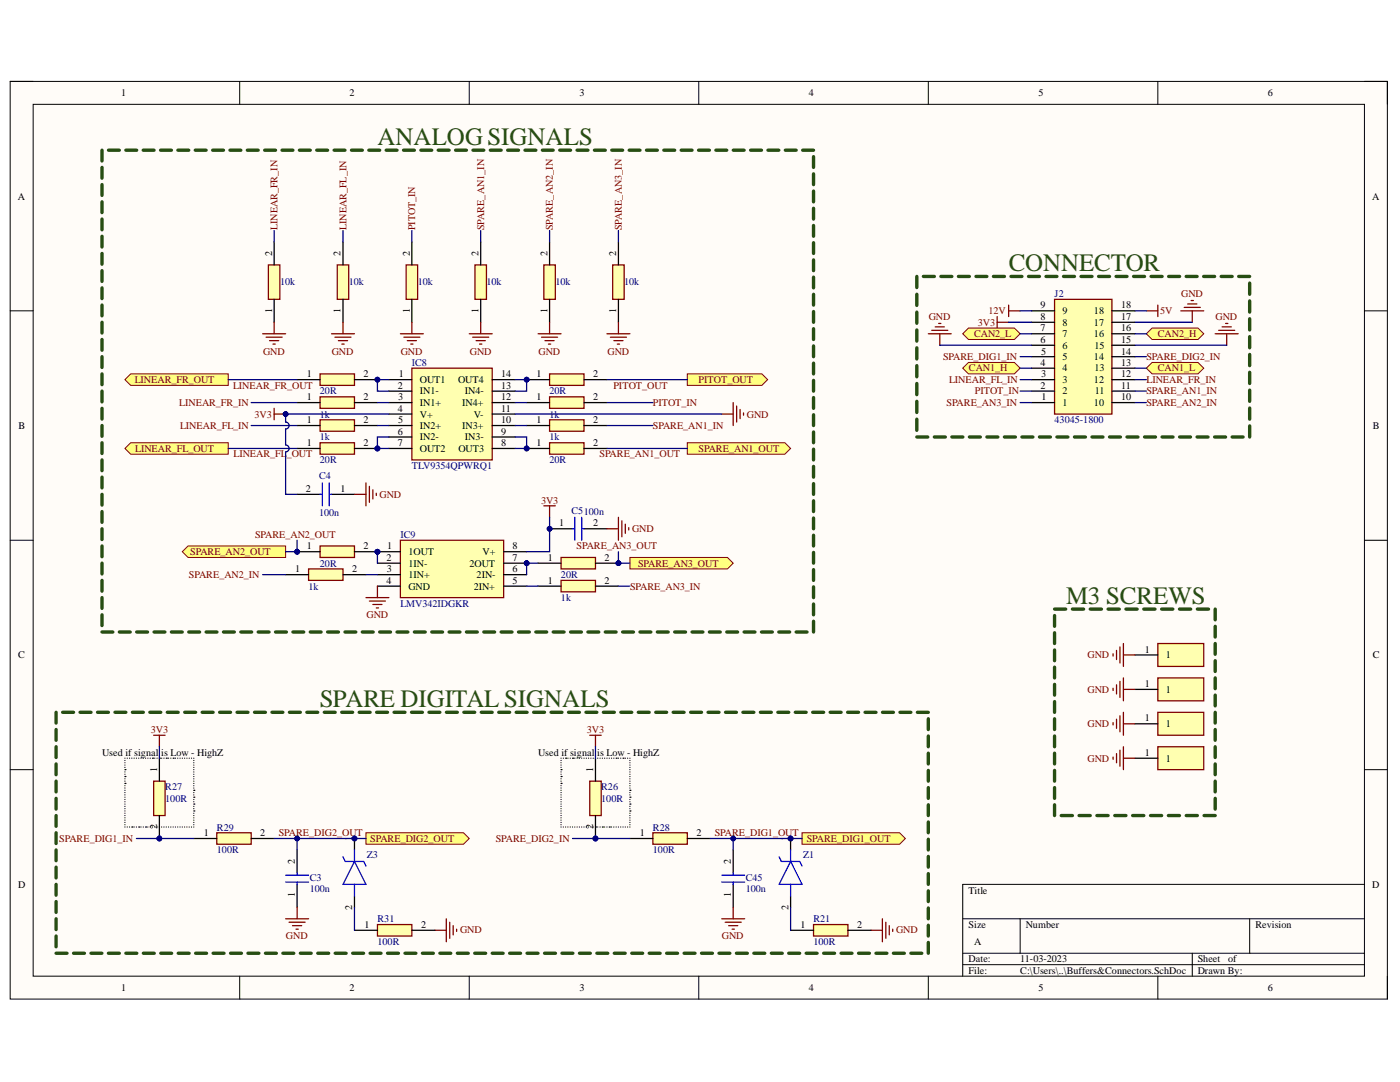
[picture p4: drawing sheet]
<svg xmlns="http://www.w3.org/2000/svg" width="279mm" height="216mm" viewBox="0 0 279 216" stroke-linecap="round" stroke-linejoin="round" font-family="sans-serif">
<defs><g id="words">
<g font-size="5" fill="#274e13">
<text x="75.3" y="28.9">ANALOG SIGNALS</text>
<text x="201.3" y="54.1">CONNECTOR</text>
<text x="212.7" y="120.4">M3 SCREWS</text>
<text x="63.8" y="141">SPARE DIGITAL SIGNALS</text>
</g>
<g font-size="2">
<text x="24.2" y="19.2">1</text>
<text x="69.8" y="19.2">2</text>
<text x="115.7" y="19.2">3</text>
<text x="161.4" y="19.2">4</text>
<text x="207.2" y="19.2">5</text>
<text x="253" y="19.2">6</text>
<text x="3.6" y="39.8">A</text>
<text x="273.9" y="39.8">A</text>
<text x="54.3" y="51.1" transform="rotate(-90 54.3 51.1)">2</text>
<text x="68" y="51.1" transform="rotate(-90 68 51.1)">2</text>
<text x="81.8" y="51.1" transform="rotate(-90 81.8 51.1)">2</text>
<text x="95.5" y="51.1" transform="rotate(-90 95.5 51.1)">2</text>
<text x="109.2" y="51.1" transform="rotate(-90 109.2 51.1)">2</text>
<text x="122.9" y="51.1" transform="rotate(-90 122.9 51.1)">2</text>
<text x="54.3" y="62.4" transform="rotate(-90 54.3 62.4)">1</text>
<text x="68" y="62.4" transform="rotate(-90 68 62.4)">1</text>
<text x="81.8" y="62.4" transform="rotate(-90 81.8 62.4)">1</text>
<text x="95.5" y="62.4" transform="rotate(-90 95.5 62.4)">1</text>
<text x="109.2" y="62.4" transform="rotate(-90 109.2 62.4)">1</text>
<text x="122.9" y="62.4" transform="rotate(-90 122.9 62.4)">1</text>
<text x="207.7" y="63.8">8</text>
<text x="207.7" y="61.5">9</text>
<text x="212.1" y="65">8</text>
<text x="212.1" y="62.7">9</text>
<text x="218.3" y="65">17</text>
<text x="218.3" y="62.7">18</text>
<text x="223.7" y="63.8">17</text>
<text x="223.7" y="61.5">18</text>
<text x="207.7" y="68.4">6</text>
<text x="207.7" y="66.1">7</text>
<text x="207.8" y="70.7">5</text>
<text x="212.1" y="71.8">5</text>
<text x="212.1" y="69.6">6</text>
<text x="212.1" y="67.3">7</text>
<text x="218.3" y="71.8">14</text>
<text x="218.3" y="67.3">16</text>
<text x="218.4" y="69.6">15</text>
<text x="223.7" y="70.7">14</text>
<text x="223.7" y="68.4">15</text>
<text x="223.7" y="66.1">16</text>
<text x="61.2" y="75.3">1</text>
<text x="72.5" y="75.3">2</text>
<text x="79.4" y="77.6">2</text>
<text x="79.6" y="75.3">1</text>
<text x="83.8" y="76.4">OUT1</text>
<text x="91.4" y="76.4">OUT4</text>
<text x="100" y="75.3">14</text>
<text x="100" y="77.6">13</text>
<text x="107" y="75.3">1</text>
<text x="118.4" y="75.3">2</text>
<text x="207.7" y="77.6">2</text>
<text x="207.7" y="73">4</text>
<text x="207.8" y="75.3">3</text>
<text x="212.1" y="76.4">3</text>
<text x="212.1" y="74.1">4</text>
<text x="218.3" y="76.4">12</text>
<text x="218.4" y="74.1">13</text>
<text x="223.7" y="77.6">11</text>
<text x="223.7" y="75.3">12</text>
<text x="223.7" y="73">13</text>
<text x="61.2" y="79.9">1</text>
<text x="72.5" y="79.9">2</text>
<text x="79.4" y="82.1">4</text>
<text x="79.5" y="79.9">3</text>
<text x="83.8" y="78.7">IN1-</text>
<text x="83.8" y="81">IN1+</text>
<text x="83.8" y="83.3">V+</text>
<text x="92.3" y="81">IN4+</text>
<text x="92.8" y="78.7">IN4-</text>
<text x="94.5" y="83.3">V-</text>
<text x="100" y="79.9">12</text>
<text x="100" y="82.1">11</text>
<text x="107" y="79.9">1</text>
<text x="118.4" y="79.9">2</text>
<text x="207.8" y="79.9">1</text>
<text x="212.1" y="81">1</text>
<text x="212.1" y="78.7">2</text>
<text x="218.3" y="81">10</text>
<text x="218.5" y="78.7">11</text>
<text x="223.7" y="79.9">10</text>
<text x="3.7" y="85.6">B</text>
<text x="61.2" y="89">1</text>
<text x="61.2" y="84.4">1</text>
<text x="72.5" y="89">2</text>
<text x="72.5" y="84.4">2</text>
<text x="79.4" y="86.7">6</text>
<text x="79.4" y="89">7</text>
<text x="79.5" y="84.4">5</text>
<text x="83.8" y="85.6">IN2+</text>
<text x="83.8" y="87.9">IN2-</text>
<text x="92.3" y="85.6">IN3+</text>
<text x="92.8" y="87.9">IN3-</text>
<text x="100" y="84.4">10</text>
<text x="100" y="86.7">9</text>
<text x="100" y="89">8</text>
<text x="107" y="84.4">1</text>
<text x="107" y="89">1</text>
<text x="118.4" y="84.4">2</text>
<text x="118.4" y="89">2</text>
<text x="274" y="85.6">B</text>
<text x="83.8" y="90.2">OUT2</text>
<text x="91.5" y="90.2">OUT3</text>
<text x="61" y="98.2">2</text>
<text x="68" y="98.2">1</text>
<text x="111.6" y="105">1</text>
<text x="118.4" y="105">2</text>
<text x="61.2" y="109.6">1</text>
<text x="72.5" y="109.6">2</text>
<text x="77.1" y="111.9">2</text>
<text x="77.3" y="109.6">1</text>
<text x="81.5" y="110.8">1OUT</text>
<text x="81.5" y="113.1">1IN-</text>
<text x="93.7" y="113.1">2OUT</text>
<text x="96.3" y="110.8">V+</text>
<text x="102.3" y="109.6">8</text>
<text x="102.3" y="111.9">7</text>
<text x="109.3" y="111.9">1</text>
<text x="120.7" y="111.9">2</text>
<text x="58.9" y="114.2">1</text>
<text x="70.3" y="114.2">2</text>
<text x="77.1" y="116.5">4</text>
<text x="77.2" y="114.2">3</text>
<text x="81.5" y="115.4">1IN+</text>
<text x="81.5" y="117.6">GND</text>
<text x="94.5" y="117.6">2IN+</text>
<text x="95.1" y="115.4">2IN-</text>
<text x="102.3" y="114.2">6</text>
<text x="102.3" y="116.5">5</text>
<text x="109.3" y="116.5">1</text>
<text x="120.7" y="116.5">2</text>
<text x="3.6" y="131.3">C</text>
<text x="228.5" y="130.2">1</text>
<text x="232.7" y="131.3">1</text>
<text x="274" y="131.3">C</text>
<text x="228.5" y="137.1">1</text>
<text x="228.5" y="143.9">1</text>
<text x="232.7" y="138.3">1</text>
<text x="232.7" y="145.1">1</text>
<text x="20.4" y="150.9">Used if signal</text>
<text x="31.4" y="154.1" transform="rotate(-90 31.4 154.1)">1</text>
<text x="32.2" y="150.9">is Low - HighZ</text>
<text x="107.4" y="150.9">Used if signal</text>
<text x="118.4" y="154.1" transform="rotate(-90 118.4 154.1)">1</text>
<text x="119.2" y="150.9">is Low - HighZ</text>
<text x="228.5" y="150.9">1</text>
<text x="232.7" y="151.9">1</text>
<text x="31.4" y="165.5" transform="rotate(-90 31.4 165.5)">2</text>
<text x="40.7" y="166.8">1</text>
<text x="51.9" y="166.8">2</text>
<text x="70.3" y="167.8" transform="rotate(-90 70.3 167.8)">1</text>
<text x="118.4" y="165.5" transform="rotate(-90 118.4 165.5)">2</text>
<text x="127.7" y="166.8">1</text>
<text x="139" y="166.8">2</text>
<text x="157.4" y="167.8" transform="rotate(-90 157.4 167.8)">1</text>
<text x="58.9" y="172.3" transform="rotate(-90 58.9 172.3)">2</text>
<text x="145.9" y="172.3" transform="rotate(-90 145.9 172.3)">2</text>
<text x="3.6" y="177.1">D</text>
<text x="58.9" y="179.1" transform="rotate(-90 58.9 179.1)">1</text>
<text x="145.9" y="179.1" transform="rotate(-90 145.9 179.1)">1</text>
<text x="193.3" y="178.3">Title</text>
<text x="273.9" y="177.1">D</text>
<text x="70.3" y="181.5" transform="rotate(-90 70.3 181.5)">2</text>
<text x="72.7" y="185.2">1</text>
<text x="84" y="185.2">2</text>
<text x="157.4" y="181.5" transform="rotate(-90 157.4 181.5)">2</text>
<text x="159.7" y="185.2">1</text>
<text x="171.1" y="185.2">2</text>
<text x="193.3" y="185.2">Size</text>
<text x="204.7" y="185.2">Number</text>
<text x="250.5" y="185.2">Revision</text>
<text x="194.4" y="188.6">A</text>
<text x="24.2" y="197.8">1</text>
<text x="69.8" y="197.8">2</text>
<text x="115.7" y="197.8">3</text>
<text x="161.4" y="197.8">4</text>
<text x="193.3" y="192">Date:</text>
<text x="193.3" y="194.3">File:</text>
<text x="203.6" y="192">11-03-2023</text>
<text x="203.6" y="194.3">C:\Users\..\Buffers&amp;Connectors.SchDoc</text>
<text x="207.2" y="197.8">5</text>
<text x="239" y="192">Sheet</text>
<text x="239" y="194.3">Drawn By:</text>
<text x="245.1" y="192">of</text>
<text x="253" y="197.8">6</text>
</g>
<g font-size="2" fill="#800000">
<text x="55.4" y="46" transform="rotate(-90 55.4 46)">LINEAR_FR_IN</text>
<text x="69.2" y="46" transform="rotate(-90 69.2 46)">LINEAR_FL_IN</text>
<text x="82.9" y="46" transform="rotate(-90 82.9 46)">PITOT_IN</text>
<text x="96.6" y="46" transform="rotate(-90 96.6 46)">SPARE_AN1_IN</text>
<text x="110.3" y="46" transform="rotate(-90 110.3 46)">SPARE_AN2_IN</text>
<text x="124.1" y="46" transform="rotate(-90 124.1 46)">SPARE_AN3_IN</text>
<text x="235.7" y="59.2">GND</text>
<text x="185.3" y="63.8">GND</text>
<text x="195.2" y="65">3V3</text>
<text x="197.3" y="62.7">12V</text>
<text x="231.5" y="62.7">5V</text>
<text x="242.6" y="63.8">GND</text>
<text x="52.5" y="70.7">GND</text>
<text x="66.2" y="70.7">GND</text>
<text x="80" y="70.7">GND</text>
<text x="93.8" y="70.7">GND</text>
<text x="107.5" y="70.7">GND</text>
<text x="121.3" y="70.7">GND</text>
<text x="188.2" y="71.8">SPARE_DIG1_IN</text>
<text x="194.4" y="67.3">CAN2_L</text>
<text x="228.8" y="71.8">SPARE_DIG2_IN</text>
<text x="231.1" y="67.3">CAN2_H</text>
<text x="26.9" y="76.4">LINEAR_FR_OUT</text>
<text x="46.5" y="77.6">LINEAR_FR_OUT</text>
<text x="122.4" y="77.6">PITOT_OUT</text>
<text x="139.4" y="76.4">PITOT_OUT</text>
<text x="189.4" y="76.4">LINEAR_FL_IN</text>
<text x="193.4" y="74.1">CAN1_H</text>
<text x="228.8" y="76.4">LINEAR_FR_IN</text>
<text x="231.1" y="74.1">CAN1_L</text>
<text x="35.8" y="81">LINEAR_FR_IN</text>
<text x="50.8" y="83.3">3V3</text>
<text x="130.3" y="81">PITOT_IN</text>
<text x="149.1" y="83.3">GND</text>
<text x="188.9" y="81">SPARE_AN3_IN</text>
<text x="194.6" y="78.7">PITOT_IN</text>
<text x="228.8" y="78.7">SPARE_AN1_IN</text>
<text x="228.8" y="81">SPARE_AN2_IN</text>
<text x="35.9" y="85.6">LINEAR_FL_IN</text>
<text x="130.3" y="85.6">SPARE_AN1_IN</text>
<text x="27" y="90.2">LINEAR_FL_OUT</text>
<text x="46.6" y="91.3">LINEAR_FL</text>
<text x="57.2" y="91.3">_OUT</text>
<text x="119.6" y="91.3">SPARE_AN1_OUT</text>
<text x="139.4" y="90.2">SPARE_AN1_OUT</text>
<text x="75.8" y="99.3">GND</text>
<text x="108" y="100.5">3V3</text>
<text x="50.9" y="107.3">SPARE_AN2_OUT</text>
<text x="126.2" y="106.1">GND</text>
<text x="38" y="110.8">SPARE_AN2_OUT</text>
<text x="115.1" y="109.6">SPARE_AN3_OUT</text>
<text x="127.3" y="113.1">SPARE_AN3_OUT</text>
<text x="37.7" y="115.4">SPARE_AN2_IN</text>
<text x="125.7" y="117.6">SPARE_AN3_IN</text>
<text x="73.1" y="123.4">GND</text>
<text x="217.1" y="131.3">GND</text>
<text x="217.1" y="138.3">GND</text>
<text x="30.1" y="146.2">3V3</text>
<text x="117.1" y="146.2">3V3</text>
<text x="217.1" y="145.1">GND</text>
<text x="217.1" y="151.9">GND</text>
<text x="55.6" y="166.8">SPARE_DIG2_OUT</text>
<text x="142.6" y="166.8">SPARE_DIG1_OUT</text>
<text x="11.8" y="168">SPARE_DIG1_IN</text>
<text x="73.9" y="168">SPARE_DIG2_OUT</text>
<text x="98.9" y="168">SPARE_DIG2_IN</text>
<text x="161" y="168">SPARE_DIG1_OUT</text>
<text x="57.1" y="187.4">GND</text>
<text x="91.8" y="186.3">GND</text>
<text x="144.1" y="187.4">GND</text>
<text x="178.8" y="186.3">GND</text>
</g>
<g font-size="2" fill="#000080">
<text x="55.9" y="57">10k</text>
<text x="69.6" y="57">10k</text>
<text x="83.4" y="57">10k</text>
<text x="97.1" y="57">10k</text>
<text x="110.9" y="57">10k</text>
<text x="124.6" y="57">10k</text>
<text x="210.5" y="59.2">J2</text>
<text x="82.2" y="73">IC8</text>
<text x="63.8" y="83.3">1k</text>
<text x="63.8" y="78.7">20R</text>
<text x="109.7" y="83.3">1k</text>
<text x="109.7" y="78.7">20R</text>
<text x="63.8" y="87.9">1k</text>
<text x="109.7" y="87.9">1k</text>
<text x="210.5" y="84.4">43045-1800</text>
<text x="63.7" y="95.7">C4</text>
<text x="63.8" y="92.5">20R</text>
<text x="82.2" y="93.6">TLV9354QPWRQ1</text>
<text x="109.7" y="92.5">20R</text>
<text x="63.7" y="102.9">100n</text>
<text x="79.9" y="107.3">IC9</text>
<text x="114.1" y="102.5">C5100n</text>
<text x="63.8" y="113.1">20R</text>
<text x="61.6" y="117.6">1k</text>
<text x="112" y="119.9">1k</text>
<text x="112" y="115.4">20R</text>
<text x="79.9" y="121">LMV342IDGKR</text>
<text x="33" y="157.7">R27</text>
<text x="33" y="160">100R</text>
<text x="120" y="157.7">R26</text>
<text x="120" y="160">100R</text>
<text x="43.3" y="165.7">R29</text>
<text x="130.3" y="165.7">R28</text>
<text x="43.3" y="170.3">100R</text>
<text x="73.2" y="171.2">Z3</text>
<text x="130.3" y="170.3">100R</text>
<text x="160.3" y="171.2">Z1</text>
<text x="61.8" y="175.8">C3</text>
<text x="61.8" y="178.1">100n</text>
<text x="148.8" y="175.8">C45</text>
<text x="148.8" y="178.1">100n</text>
<text x="75.3" y="184">R31</text>
<text x="162.3" y="184">R21</text>
<text x="75.3" y="188.6">100R</text>
<text x="162.3" y="188.6">100R</text>
</g>
</g></defs>
<path d="M2 16.2h274.9v183.2h-274.9z" fill-rule="evenodd" fill="#fffcf8"/>
<path d="M2 16.2h274.9v183.2h-274.9z" fill="none" stroke="#000" stroke-width=".2"/>
<path d="M6.6 20.8h265.7v174h-265.7z" fill-rule="evenodd" fill="#fffcf8"/>
<g fill="none" stroke="#000" stroke-width=".2">
<path d="M2 16.2h4.6M47.8 16.2v4.6M93.6 16.2v4.6M139.5 16.2v4.6M185.3 16.2v4.6M231.1 16.2v4.6M272.3 16.2h4.6v4.6M6.6 20.8h265.7v174h-265.7zM2 62h4.6M272.3 62h4.6M2 107.8h4.6M272.3 107.8h4.6"/>
<path d="M2 153.6h4.6M272.3 153.6h4.6M272.3 176.5h-80.2v18.3M47.8 194.8v4.6M93.6 194.8v4.6M139.5 194.8v4.6M185.3 194.8v4.6M192.1 183.3h80.2M192.1 190.2h80.2M192.1 192.5h80.2M203.6 183.3v6.9M231.1 194.8v4.6"/>
<path d="M237.9 190.2v4.6M249.4 183.3v6.9M276.9 194.8v4.6"/>
</g>
<circle cx="118.8" cy="167.3" r=".46" fill="#000080"/>
<circle cx="118.8" cy="167.3" r=".46" fill="none" stroke="#000080" stroke-width=".2"/>
<path d="M117.7 155.9h2.3v6.8h-2.3z" fill-rule="evenodd" fill="#ffffb0"/>
<path d="M117.7 155.9h2.3v6.8h-2.3z" fill="none" stroke="#800000" stroke-width=".25"/>
<path d="M118.8 151.3v4.6M118.8 162.7v4.6" fill="none" stroke="#000" stroke-width=".25"/>
<circle cx="118.8" cy="167.3" r=".46" fill="#000080"/>
<circle cx="118.8" cy="167.3" r=".46" fill="none" stroke="#000080" stroke-width=".2"/>
<path d="M130.3 166.2h6.9v2.3h-6.9z" fill-rule="evenodd" fill="#ffffb0"/>
<g fill="none" stroke="#800000" stroke-width=".25">
<path d="M117.7 146.7h2.3M118.8 146.7v2.3M130.3 166.2h6.9v2.3h-6.9zM144 183.3h4.6M144.7 184h3.2M145.4 184.7h1.8M146.1 185.4h.5M146.3 181.1v2.2M173.8 185.6h2.3M176.1 183.3v4.6M176.8 184v3.2M177.5 184.7v1.8"/>
<path d="M178.2 185.4v.5"/>
</g>
<g fill="none" stroke="#000" stroke-width=".25">
<path d="M112 156.3h.1M112 154.9h.1M112 153.6h.1M112 151.7h.1M112 152.2h.1M112 152.7h.1M112 153.1h.1M112 154h.1M112 154.5h.1M112 155.4h.1M112 155.9h.1M112 156.8h.1"/>
<path d="M112 157.2h.1M112 157.7h.1M112 158.2h.1M112 158.6h.1M112 159.1h.1M112 159.5h.1M112 160h.1M112 151.3h.1M112.4 151.3h.1M112.9 151.3h.1M113.3 151.3h.1M113.8 151.3h.1"/>
<path d="M114.3 151.3h.1M114.7 151.3h.1M115.2 151.3h.1M115.6 151.3h.1M116.1 151.3h.1M116.6 151.3h.1M117 151.3h.1M117.5 151.3h.1M117.9 151.3h.1M118.4 151.3h.1M118.8 151.3h.1M119.3 151.3h.1"/>
<path d="M119.8 151.3h.1M120.2 151.3h.1M120.7 151.3h.1M121.1 151.3h.1M121.6 151.3h.1M122 151.3h.1M122.5 151.3h.1M123 151.3h.1M123.4 151.3h.1M123.9 151.3h.1M124.3 151.3h.1M124.8 151.3h.1"/>
<path d="M125.3 151.3h.1M125.7 157.7h.1M125.7 159.1h.1M125.7 151.3h.1M125.7 151.7v.1M125.7 152.2h.1M125.7 152.7h.1M125.7 153.1h.1M125.7 153.6h.1M125.7 154h.1M125.7 154.5h.1M125.7 154.9v.1"/>
<path d="M125.7 155.4h.1M125.7 155.9h.1M125.7 156.3h.1M125.7 156.8h.1M125.7 157.2h.1M125.7 158.2h.1M125.7 158.6h.1M125.7 159.5h.1M125.7 160h.1M112 160.4h.1M112 160.9h.1M112 161.4h.1"/>
<path d="M112 161.8h.1M112 162.3h.1M112 162.7h.1M112 163.2h.1M112 163.6h.1M112 164.1h.1M112 164.6h.1M112 165h.1M112.4 165h.1M112.9 165h.1M113.3 165h.1M113.8 165h.1"/>
<path d="M114.3 165h.1M114.7 165h.1M115.2 165h.1M115.6 165h.1M116.1 165h.1M116.5 165h.1M117 165h.1M117.5 165h.1M117.9 165h.1M118.4 165h.1M118.8 165h.1M119.3 165h.1"/>
<path d="M119.8 165h.1M120.2 165h.1M120.7 165h.1M121.1 165h.1M121.6 165h.1M122 165h.1M122.5 165h.1M123 165h.1M123.4 165h.1M123.9 165h.1M124.3 165h.1M124.8 165h.1"/>
<path d="M125.2 165h.1M125.7 165h.1M125.7 160.4h.1M125.7 161.8h.1M125.7 167.3h4.6M125.7 160.9h.1M125.7 161.4h.1M125.7 162.3h.1M125.7 162.7h.1M125.7 163.2h.1M125.7 163.6v.1M125.7 164.1h.1"/>
<path d="M125.7 164.6h.1M137.2 167.3h4.5M146.3 169.6v4.6M146.3 176.5v4.6"/>
</g>
<path d="M144 176h4.6M144 174.6h4.6M146.3 174.2v.4M146.3 176v.5" fill="none" stroke="#00f" stroke-width=".25"/>
<g fill="none" stroke="#274e13" stroke-width=".68">
<path d="M11.2 142.1v2.2M11.2 145.6v2.1M11.2 149v2.1M11.2 152.4v2.2M11.2 155.9v2.1M11.2 159.3v2.1M12.5 142.1h2.2M16 142.1h2.2M19.5 142.1h2.1M22.9 142.1h2.2M26.4 142.1h2.2M29.9 142.1h2.2"/>
<path d="M33.4 142.1h2.2M36.9 142.1h2.1M40.3 142.1h2.2M43.8 142.1h2.2M47.3 142.1h2.2M50.8 142.1h2.2M54.3 142.1h2.2M57.8 142.1h2.1M61.2 142.1h2.2M64.7 142.1h2.2M68.2 142.1h2.2M71.7 142.1h2.2"/>
<path d="M75.2 142.1h2.1M78.6 142.1h2.2M82.1 142.1h2.2M85.6 142.1h2.2M89.1 142.1h2.2M92.6 142.1h2.1M96.1 142.1h2.1M99.5 142.1h2.2M103 142.1h2.2M106.5 142.1h2.2M110 142.1h2.2M113.5 142.1h2.1"/>
<path d="M116.9 142.1h2.2M120.4 142.1h2.2M123.9 142.1h2.2M127.4 142.1h2.2M130.9 142.1h2.1M134.3 142.1h2.2M137.8 142.1h2.2M141.3 142.1h2.2M144.8 142.1h2.2M148.3 142.1h2.1M151.8 142.1h2.1M155.2 142.1h2.2"/>
<path d="M158.7 142.1h2.2M162.2 142.1h2.2M165.7 142.1h2.2M169.2 142.1h2.1M172.6 142.1h2.2M176.1 142.1h2.2M179.6 142.1h2.2M183.1 142.1h2.2M185.3 143.4v2.2M185.3 146.9v2.1M185.3 150.3v2.1M185.3 153.7v2.2"/>
<path d="M185.3 157.2v2.1M11.2 162.7v2.2M11.2 166.2v2.1M11.2 169.6v2.1M11.2 173v2.2M11.2 176.5v2.1M11.2 179.9v2.2M185.3 160.6v2.1M185.3 164v2.2M185.3 167.5v2.1M185.3 170.9v2.1M185.3 174.3v2.2"/>
<path d="M185.3 177.8v2.1M11.2 183.3v2.2M11.2 186.8v2.1M11.2 190.2h2.2M14.7 190.2h2.1M18.2 190.2h2.1M21.6 190.2h2.2M25.1 190.2h2.2M28.6 190.2h2.2M32.1 190.2h2.2M35.6 190.2h2.1M39 190.2h2.2"/>
<path d="M42.5 190.2h2.2M46 190.2h2.2M49.5 190.2h2.2M53 190.2h2.2M56.5 190.2h2.1M59.9 190.2h2.2M63.4 190.2h2.2M66.9 190.2h2.2M70.4 190.2h2.2M73.9 190.2h2.1M77.3 190.2h2.2M80.8 190.2h2.2"/>
<path d="M84.3 190.2h2.2M87.8 190.2h2.2M91.3 190.2h2.1M94.7 190.2h2.2M98.2 190.2h2.2M101.7 190.2h2.2M105.2 190.2h2.2M108.7 190.2h2.2M112.2 190.2h2.1M115.6 190.2h2.2M119.1 190.2h2.2M122.6 190.2h2.2"/>
<path d="M126.1 190.2h2.2M129.6 190.2h2.1M133 190.2h2.2M136.5 190.2h2.2M140 190.2h2.2M143.5 190.2h2.2M147 190.2h2.1M150.4 190.2h2.2M153.9 190.2h2.2M157.4 190.2h2.2M160.9 190.2h2.2M164.4 190.2h2.2"/>
<path d="M167.9 190.2h2.1M171.3 190.2h2.2M174.8 190.2h2.2M178.3 190.2h2.2M181.8 190.2h2.2M185.3 181.2v2.1M185.3 184.6v2.2M185.3 188.1v2.1"/>
</g>
<path d="M63.9 79.2h6.8v2.3h-6.8z" fill-rule="evenodd" fill="#ffffb0"/>
<path d="M63.9 79.2h6.8v2.3h-6.8z" fill="none" stroke="#800000" stroke-width=".25"/>
<path d="M59.3 80.3h4.6M70.7 80.3h4.6" fill="none" stroke="#000" stroke-width=".25"/>
<circle cx="75.3" cy="75.8" r=".46" fill="#000080"/>
<circle cx="75.3" cy="75.8" r=".46" fill="none" stroke="#000080" stroke-width=".2"/>
<path d="M63.9 74.6h6.8v2.3h-6.8z" fill-rule="evenodd" fill="#ffffb0"/>
<path d="M63.9 74.6h6.8v2.3h-6.8z" fill="none" stroke="#800000" stroke-width=".25"/>
<path d="M59.3 75.8h4.6M70.7 75.8h4.6" fill="none" stroke="#000" stroke-width=".25"/>
<circle cx="75.3" cy="75.8" r=".46" fill="#000080"/>
<circle cx="75.3" cy="75.8" r=".46" fill="none" stroke="#000080" stroke-width=".2"/>
<circle cx="75.3" cy="89.5" r=".46" fill="#000080"/>
<circle cx="75.3" cy="89.5" r=".46" fill="none" stroke="#000080" stroke-width=".2"/>
<path d="M63.9 88.3h6.8v2.3h-6.8z" fill-rule="evenodd" fill="#ffffb0"/>
<path d="M63.9 88.3h6.8v2.3h-6.8z" fill="none" stroke="#800000" stroke-width=".25"/>
<path d="M59.3 89.5h4.6M70.7 89.5h4.6" fill="none" stroke="#000" stroke-width=".25"/>
<circle cx="75.3" cy="89.5" r=".46" fill="#000080"/>
<circle cx="75.3" cy="89.5" r=".46" fill="none" stroke="#000080" stroke-width=".2"/>
<path d="M63.9 83.8h6.8v2.3h-6.8z" fill-rule="evenodd" fill="#ffffb0"/>
<path d="M54.7 81.5v2.3M54.7 82.6h2.3M63.9 83.8h6.8v2.3h-6.8z" fill="none" stroke="#800000" stroke-width=".25"/>
<path d="M59.3 84.9h4.6M70.7 84.9h4.6" fill="none" stroke="#000" stroke-width=".25"/>
<circle cx="57" cy="82.6" r=".46" fill="#000080"/>
<circle cx="57" cy="82.6" r=".46" fill="none" stroke="#000080" stroke-width=".2"/>
<path d="M109.7 79.2h6.9v2.3h-6.9z" fill-rule="evenodd" fill="#ffffb0"/>
<path d="M109.7 79.2h6.9v2.3h-6.9z" fill="none" stroke="#800000" stroke-width=".25"/>
<path d="M105.1 80.3h4.6M116.6 80.3h4.5" fill="none" stroke="#000" stroke-width=".25"/>
<path d="M109.7 83.8h6.9v2.3h-6.9z" fill-rule="evenodd" fill="#ffffb0"/>
<path d="M109.7 83.8h6.9v2.3h-6.9z" fill="none" stroke="#800000" stroke-width=".25"/>
<path d="M105.1 84.9h4.6M116.6 84.9h4.5" fill="none" stroke="#000" stroke-width=".25"/>
<circle cx="105.1" cy="89.5" r=".46" fill="#000080"/>
<circle cx="105.1" cy="89.5" r=".46" fill="none" stroke="#000080" stroke-width=".2"/>
<path d="M109.7 88.3h6.9v2.3h-6.9z" fill-rule="evenodd" fill="#ffffb0"/>
<path d="M109.7 88.3h6.9v2.3h-6.9z" fill="none" stroke="#800000" stroke-width=".25"/>
<path d="M105.1 89.5h4.6" fill="none" stroke="#000" stroke-width=".25"/>
<circle cx="105.1" cy="89.5" r=".46" fill="#000080"/>
<circle cx="105.1" cy="89.5" r=".46" fill="none" stroke="#000080" stroke-width=".2"/>
<path d="M116.6 89.5h4.5" fill="none" stroke="#000" stroke-width=".25"/>
<circle cx="105.1" cy="75.8" r=".46" fill="#000080"/>
<circle cx="105.1" cy="75.8" r=".46" fill="none" stroke="#000080" stroke-width=".2"/>
<path d="M109.7 74.6h6.9v2.3h-6.9z" fill-rule="evenodd" fill="#ffffb0"/>
<path d="M109.7 74.6h6.9v2.3h-6.9z" fill="none" stroke="#800000" stroke-width=".25"/>
<path d="M105.1 75.8h4.6" fill="none" stroke="#000" stroke-width=".25"/>
<circle cx="105.1" cy="75.8" r=".46" fill="#000080"/>
<circle cx="105.1" cy="75.8" r=".46" fill="none" stroke="#000080" stroke-width=".2"/>
<path d="M116.6 75.8h4.5" fill="none" stroke="#000" stroke-width=".25"/>
<path d="M144 82.6h2.3M146.3 80.3v4.6M147 81v3.2M147.7 81.7v1.8M148.4 82.4v.5" fill="none" stroke="#800000" stroke-width=".25"/>
<g fill="none" stroke="#274e13" stroke-width=".68">
<path d="M183 55.2v2.2M183 58.7v2.2M184.3 55.2h2.2M187.8 55.2h2.2M191.3 55.2h2.2M194.8 55.2h2.2M198.3 55.2h2.2M201.8 55.2h2.1M205.3 55.2h2.1M208.8 55.2h2.1M212.2 55.2h2.2M215.7 55.2h2.2"/>
<path d="M219.2 55.2h2.2M222.7 55.2h2.2M226.2 55.2h2.2M229.7 55.2h2.2M233.2 55.2h2.2M236.7 55.2h2.2M240.2 55.2h2.2M243.7 55.2h2.2M247.2 55.2h2.2M249.4 56.5v2.2M183 62.3v2.2M183 65.8v2.3"/>
<path d="M183 69.4v2.2M183 73v2.2M183 76.5v2.2M249.4 60.1v2.2M249.4 63.6v2.2M249.4 67.2v2.2M249.4 70.7v2.3M249.4 74.3v2.2M249.4 77.8v2.3M183 80.1v2.2M183 83.6v2.3M183 87.2h2.2"/>
<path d="M186.5 87.2h2.2M190 87.2h2.2M193.5 87.2h2.1M197 87.2h2.1M200.5 87.2h2.1M203.9 87.2h2.2M207.4 87.2h2.2M210.9 87.2h2.2M214.4 87.2h2.2M217.9 87.2h2.2M221.4 87.2h2.2M224.9 87.2h2.2"/>
<path d="M228.4 87.2h2.2M231.9 87.2h2.2M235.4 87.2h2.2M238.9 87.2h2.2M242.4 87.2h2.2M245.9 87.2h2.2M249.4 81.4v2.2M249.4 85v2.2"/>
</g>
<path d="M231.1 128.4h9.1v4.6h-9.1z" fill-rule="evenodd" fill="#ffffb0"/>
<path d="M222.1 130.5v.4M222.8 129.8v1.8M223.5 129.1v3.2M224.2 128.4v4.6M224.2 130.7h2.3M231.1 128.4h9.1v4.6h-9.1z" fill="none" stroke="#800000" stroke-width=".25"/>
<path d="M226.5 130.7h4.6" fill="none" stroke="#000" stroke-width=".25"/>
<path d="M231.1 135.3h9.1v4.5h-9.1z" fill-rule="evenodd" fill="#ffffb0"/>
<path d="M222.1 137.3v.5M222.8 136.6v1.9M223.5 136v3.2M224.2 135.3v4.5M224.2 137.6h2.3M231.1 135.3h9.1v4.5h-9.1z" fill="none" stroke="#800000" stroke-width=".25"/>
<path d="M226.5 137.6h4.6" fill="none" stroke="#000" stroke-width=".25"/>
<path d="M231.1 142.1h9.1v4.6h-9.1z" fill-rule="evenodd" fill="#ffffb0"/>
<path d="M222.1 144.2v.5M222.8 143.5v1.8M223.5 142.8v3.2M224.2 142.1v4.6M224.2 144.4h2.3M231.1 142.1h9.1v4.6h-9.1z" fill="none" stroke="#800000" stroke-width=".25"/>
<path d="M226.5 144.4h4.6" fill="none" stroke="#000" stroke-width=".25"/>
<path d="M231.1 149h9.1v4.6h-9.1z" fill-rule="evenodd" fill="#ffffb0"/>
<path d="M222.1 151.1v.4M222.8 150.4v1.8M223.5 149.7v3.2M224.2 149v4.6M224.2 151.3h2.3M231.1 149h9.1v4.6h-9.1z" fill="none" stroke="#800000" stroke-width=".25"/>
<path d="M226.5 151.3h4.6" fill="none" stroke="#000" stroke-width=".25"/>
<g fill="none" stroke="#274e13" stroke-width=".68">
<path d="M210.5 122.8v2.2M210.5 126.3v2.1M210.5 129.7v2.1M210.5 133.1v2.2M210.5 136.6v2.1M210.5 140v2.1M210.5 121.5h2.2M214 121.5h2.3M217.6 121.5h2.2M221.1 121.5h2.3M224.7 121.5h2.2M228.3 121.5h2.2"/>
<path d="M231.8 121.5h2.3M235.4 121.5h2.2M239 121.5h2.2M242.5 121.5v2.2M242.5 125v2.1M242.5 128.4v2.1M242.5 131.8v2.2M242.5 135.3v2.1M242.5 138.7v2.1M210.5 143.4v2.2M210.5 146.9v2.1M210.5 150.3v2.1"/>
<path d="M210.5 153.7v2.2M210.5 157.2v2.1M242.5 142.1v2.2M242.5 145.6v2.1M242.5 149v2.1M242.5 152.4v2.2M242.5 155.9v2.1M242.5 159.3v2.1M210.5 160.6v2.1M211.8 162.7h2.2M215.4 162.7h2.2M218.9 162.7h2.2"/>
<path d="M222.5 162.7h2.2M226 162.7h2.3M229.6 162.7h2.2M233.2 162.7h2.2M236.7 162.7h2.3M240.3 162.7h2.2"/>
</g>
<path d="M82.2 73.5h16v18.3h-16z" fill-rule="evenodd" fill="#ffffb0"/>
<path d="M82.2 73.5h16v18.3h-16z" fill="none" stroke="#800000" stroke-width=".25"/>
<g fill="none" stroke="#000" stroke-width=".25">
<path d="M77.6 75.8h4.6M77.6 78h4.6M98.2 75.8h4.6M98.2 78h4.6M77.6 80.3h4.6M77.6 82.6h4.6M77.6 84.9h4.6M77.6 87.2h4.6M77.6 89.5h4.6M98.2 80.3h4.6M98.2 82.6h4.6M98.2 84.9h4.6"/>
<path d="M98.2 87.2h4.6M98.2 89.5h4.6"/>
</g>
<path d="M53.6 52.9h2.3v6.8h-2.3z" fill-rule="evenodd" fill="#ffffb0"/>
<path d="M53.6 52.9h2.3v6.8h-2.3zM52.4 66.6h4.6M53.1 67.3h3.2M53.8 68h1.8M54.5 68.7h.4M54.7 64.3v2.3" fill="none" stroke="#800000" stroke-width=".25"/>
<path d="M54.7 48.3v4.6M54.7 59.7v4.6" fill="none" stroke="#000" stroke-width=".25"/>
<path d="M67.3 52.9h2.3v6.8h-2.3z" fill-rule="evenodd" fill="#ffffb0"/>
<path d="M67.3 52.9h2.3v6.8h-2.3zM66.2 66.6h4.5M66.8 67.3h3.3M67.5 68h1.9M68.2 68.7h.5M68.5 64.3v2.3" fill="none" stroke="#800000" stroke-width=".25"/>
<path d="M68.5 48.3v4.6M68.5 59.7v4.6" fill="none" stroke="#000" stroke-width=".25"/>
<path d="M81 52.9h2.3v6.8h-2.3z" fill-rule="evenodd" fill="#ffffb0"/>
<path d="M81 52.9h2.3v6.8h-2.3zM79.9 66.6h4.6M80.6 67.3h3.2M81.3 68h1.8M82 68.7h.4M82.2 64.3v2.3" fill="none" stroke="#800000" stroke-width=".25"/>
<path d="M82.2 48.3v4.6M82.2 59.7v4.6" fill="none" stroke="#000" stroke-width=".25"/>
<path d="M94.8 52.9h2.3v6.8h-2.3z" fill-rule="evenodd" fill="#ffffb0"/>
<path d="M94.8 52.9h2.3v6.8h-2.3zM93.6 66.6h4.6M94.3 67.3h3.2M95 68h1.9M95.7 68.7h.5M95.9 64.3v2.3" fill="none" stroke="#800000" stroke-width=".25"/>
<path d="M95.9 48.3v4.6M95.9 59.7v4.6" fill="none" stroke="#000" stroke-width=".25"/>
<path d="M108.5 52.9h2.3v6.8h-2.3z" fill-rule="evenodd" fill="#ffffb0"/>
<path d="M108.5 52.9h2.3v6.8h-2.3zM107.4 66.6h4.6M108.1 67.3h3.2M108.8 68h1.8M109.4 68.7h.5M109.7 64.3v2.3" fill="none" stroke="#800000" stroke-width=".25"/>
<path d="M109.7 48.3v4.6M109.7 59.7v4.6" fill="none" stroke="#000" stroke-width=".25"/>
<path d="M122.3 52.9h2.3v6.8h-2.3z" fill-rule="evenodd" fill="#ffffb0"/>
<path d="M122.3 52.9h2.3v6.8h-2.3zM121.1 66.6h4.6M121.8 67.3h3.2M122.5 68h1.8M123.2 68.7h.5M123.4 64.3v2.3" fill="none" stroke="#800000" stroke-width=".25"/>
<path d="M123.4 48.3v4.6M123.4 59.7v4.6" fill="none" stroke="#000" stroke-width=".25"/>
<path d="M137.2 74.6h14.9l1.1 1.2-1.1 1.1h-14.9z" fill-rule="evenodd" fill="#ffff80"/>
<path d="M137.2 74.6h14.9l1.1 1.2-1.1 1.1h-14.9z" fill="none" stroke="#800000" stroke-width=".2"/>
<path d="M137.2 88.3h19.4l1.2 1.2-1.2 1.1h-19.4z" fill-rule="evenodd" fill="#ffff80"/>
<path d="M137.2 88.3h19.4l1.2 1.2-1.2 1.1h-19.4z" fill="none" stroke="#800000" stroke-width=".2"/>
<path d="M24.9 75.8l1.2-1.2h19.4v2.3h-19.4z" fill-rule="evenodd" fill="#ffff80"/>
<path d="M24.9 75.8l1.2-1.2h19.4v2.3h-19.4z" fill="none" stroke="#800000" stroke-width=".2"/>
<path d="M24.9 89.5l1.2-1.2h19.4v2.3h-19.4z" fill-rule="evenodd" fill="#ffff80"/>
<path d="M24.9 89.5l1.2-1.2h19.4v2.3h-19.4z" fill="none" stroke="#800000" stroke-width=".2"/>
<path d="M160.1 166.2h19.4l1.2 1.1-1.2 1.2h-19.4z" fill-rule="evenodd" fill="#ffff80"/>
<path d="M160.1 166.2h19.4l1.2 1.1-1.2 1.2h-19.4z" fill="none" stroke="#800000" stroke-width=".2"/>
<path d="M210.5 59.7h11.4v22.9h-11.4z" fill-rule="evenodd" fill="#ffffb0"/>
<path d="M210.5 59.7h11.4v22.9h-11.4zM237.7 60h.5M199 63.2v2.3M199 64.3h2.3M201.3 60.9v2.3M201.3 62h2.3M228.8 62h2.3M231.1 60.9v2.3M235.6 62h4.6M236.3 61.3h3.2M237 60.7h1.9M237.9 62v2.3" fill="none" stroke="#800000" stroke-width=".25"/>
<g fill="none" stroke="#000" stroke-width=".25">
<path d="M205.9 78h4.6M205.9 75.8h4.6M205.9 73.5h4.6M205.9 71.2h4.6M205.9 68.9h4.6M205.9 66.6h4.6M205.9 64.3h4.6M205.9 62h4.6M221.9 78h4.6M221.9 75.8h4.6M221.9 73.5h4.6M221.9 71.2h4.6"/>
<path d="M221.9 68.9h4.6M221.9 66.6h4.6M221.9 64.3h4.6M221.9 62h4.6M205.9 80.3h4.6M221.9 80.3h4.6"/>
</g>
<path d="M192.1 66.6l1.2-1.1h9.1l1.2 1.1-1.2 1.1h-9.1z" fill-rule="evenodd" fill="#ffff80"/>
<path d="M192.1 66.6l1.2-1.1h9.1l1.2 1.1-1.2 1.1h-9.1z" fill="none" stroke="#800000" stroke-width=".2"/>
<path d="M228.8 66.6l1.1-1.1h9.2l1.1 1.1-1.1 1.1h-9.2z" fill-rule="evenodd" fill="#ffff80"/>
<path d="M228.8 66.6l1.1-1.1h9.2l1.1 1.1-1.1 1.1h-9.2z" fill="none" stroke="#800000" stroke-width=".2"/>
<path d="M185.3 66.6h4.5M185.9 65.9h3.3M186.6 65.2h1.9M187.3 64.5h.5M187.6 66.6v2.3M242.5 66.6h4.6M243.2 65.9h3.2M243.9 65.2h1.8M244.6 64.5h.4M244.8 66.6v2.3" fill="none" stroke="#800000" stroke-width=".25"/>
<circle cx="157.8" cy="167.3" r=".46" fill="#000080"/>
<circle cx="157.8" cy="167.3" r=".46" fill="none" stroke="#000080" stroke-width=".2"/>
<path d="M157.8 167.3v2.3" fill="none" stroke="#000" stroke-width=".25"/>
<circle cx="157.8" cy="167.3" r=".46" fill="#000080"/>
<circle cx="157.8" cy="167.3" r=".46" fill="none" stroke="#000080" stroke-width=".2"/>
<path d="M157.8 178.8v2.3" fill="none" stroke="#000" stroke-width=".25"/>
<path d="M155.5 171l.4 .9h3.7l.5 .9M157.8 169.6v2.3M157.8 171.9l2.3 4.6h-4.6zM157.8 176.5v2.3" fill="none" stroke="#00f" stroke-width=".25"/>
<path d="M162.4 184.5h6.8v2.3h-6.8z" fill-rule="evenodd" fill="#ffffb0"/>
<path d="M162.4 184.5h6.8v2.3h-6.8z" fill="none" stroke="#800000" stroke-width=".25"/>
<path d="M157.8 185.6h4.6M169.2 185.6h4.6" fill="none" stroke="#000" stroke-width=".25"/>
<circle cx="31.8" cy="167.3" r=".46" fill="#000080"/>
<circle cx="31.8" cy="167.3" r=".46" fill="none" stroke="#000080" stroke-width=".2"/>
<path d="M30.7 155.9h2.3v6.8h-2.3z" fill-rule="evenodd" fill="#ffffb0"/>
<path d="M30.7 155.9h2.3v6.8h-2.3z" fill="none" stroke="#800000" stroke-width=".25"/>
<path d="M31.8 151.3v4.6M31.8 162.7v4.6" fill="none" stroke="#000" stroke-width=".25"/>
<circle cx="31.8" cy="167.3" r=".46" fill="#000080"/>
<circle cx="31.8" cy="167.3" r=".46" fill="none" stroke="#000080" stroke-width=".2"/>
<path d="M43.3 166.2h6.8v2.3h-6.8z" fill-rule="evenodd" fill="#ffffb0"/>
<path d="M30.7 146.7h2.3M31.8 146.7v2.3M43.3 166.2h6.8v2.3h-6.8zM86.8 185.6h2.3M89.1 183.3v4.6M89.8 184v3.2M90.4 184.7v1.8M91.1 185.4v.5" fill="none" stroke="#800000" stroke-width=".25"/>
<g fill="none" stroke="#000" stroke-width=".25">
<path d="M24.9 156.3h.1M24.9 154.9h.1M24.9 153.6h.1M24.9 151.7h.1M24.9 152.2h.1M24.9 152.7h.1M24.9 153.1h.1M24.9 154h.1M24.9 154.5h.1M24.9 155.4h.1M24.9 155.9h.1M24.9 156.8h.1"/>
<path d="M24.9 157.2h.1M24.9 157.7h.1M24.9 158.2h.1M24.9 158.6h.1M24.9 159.1h.1M24.9 159.5h.1M24.9 160h.1M24.9 151.3h.1M25.4 151.3h.1M25.9 151.3h.1M26.3 151.3h.1M26.8 151.3h.1"/>
<path d="M27.2 151.3h.1M27.7 151.3h.1M28.1 151.3h.1M28.6 151.3h.1M29.1 151.3h.1M29.5 151.3h.1M30 151.3h.1M30.4 151.3h.1M30.9 151.3h.1M31.3 151.3h.1M31.8 151.3h.1M32.3 151.3h.1"/>
<path d="M32.7 151.3h.1M33.2 151.3h.1M33.6 151.3h.1M34.1 151.3h.1M34.6 151.3h.1M35 151.3h.1M35.5 151.3h.1M35.9 151.3h.1M36.4 151.3h.1M36.8 151.3h.1M37.3 151.3h.1M37.8 151.3h.1"/>
<path d="M38.2 151.3h.1M38.7 157.7h.1M38.7 159.1h.1M38.7 151.3h.1M38.7 151.7v.1M38.7 152.2h.1M38.7 152.7h.1M38.7 153.1h.1M38.7 153.6h.1M38.7 154h.1M38.7 154.5h.1M38.7 154.9v.1"/>
<path d="M38.7 155.4h.1M38.7 155.9h.1M38.7 156.3h.1M38.7 156.8h.1M38.7 157.2h.1M38.7 158.2h.1M38.7 158.6h.1M38.7 159.5h.1M38.7 160h.1M24.9 160.4h.1M24.9 160.9h.1M24.9 161.4h.1"/>
<path d="M24.9 161.8h.1M24.9 162.3h.1M24.9 162.7h.1M24.9 163.2h.1M24.9 163.6h.1M24.9 164.1h.1M24.9 164.6h.1M24.9 165h.1M25.4 165h.1M25.8 165h.1M26.3 165h.1M26.8 165h.1"/>
<path d="M27.2 165h.1M27.7 165h.1M28.1 165h.1M28.6 165h.1M29.1 165h.1M29.5 165h.1M30 165h.1M30.4 165h.1M30.9 165h.1M31.3 165h.1M31.8 165h.1M32.3 165h.1"/>
<path d="M32.7 165h.1M33.2 165h.1M33.6 165h.1M34.1 165h.1M34.6 165h.1M35 165h.1M35.5 165h.1M35.9 165h.1M36.4 165h.1M36.8 165h.1M37.3 165h.1M37.8 165h.1"/>
<path d="M38.2 165h.1M38.7 165h.1M38.7 160.4h.1M38.7 161.8h.1M38.7 167.3h4.6M38.7 160.9h.1M38.7 161.4h.1M38.7 162.3h.1M38.7 162.7h.1M38.7 163.2h.1M38.7 163.6v.1M38.7 164.1h.1"/>
<path d="M38.7 164.6h.1M50.1 167.3h4.6M59.3 169.6v4.6M59.3 176.5v4.6"/>
</g>
<path d="M57 176h4.6M57 174.6h4.6M59.3 174.2v.4M59.3 176v.5" fill="none" stroke="#00f" stroke-width=".25"/>
<path d="M73 166.2h19.5l1.1 1.1-1.1 1.2h-19.5z" fill-rule="evenodd" fill="#ffff80"/>
<path d="M73 166.2h19.5l1.1 1.1-1.1 1.2h-19.5z" fill="none" stroke="#800000" stroke-width=".2"/>
<circle cx="70.7" cy="167.3" r=".46" fill="#000080"/>
<circle cx="70.7" cy="167.3" r=".46" fill="none" stroke="#000080" stroke-width=".2"/>
<path d="M70.7 167.3v2.3" fill="none" stroke="#000" stroke-width=".25"/>
<circle cx="70.7" cy="167.3" r=".46" fill="#000080"/>
<circle cx="70.7" cy="167.3" r=".46" fill="none" stroke="#000080" stroke-width=".2"/>
<path d="M70.7 178.8v2.3" fill="none" stroke="#000" stroke-width=".25"/>
<path d="M68.5 171l.4 .9h3.7l.4 .9M70.7 171.9l2.3 4.6h-4.5zM70.7 169.6v2.3M70.7 176.5v2.3" fill="none" stroke="#00f" stroke-width=".25"/>
<path d="M75.3 184.5h6.9v2.3h-6.9z" fill-rule="evenodd" fill="#ffffb0"/>
<path d="M57 183.3h4.6M57.7 184h3.2M58.4 184.7h1.8M59.1 185.4h.4M59.3 181.1v2.2M75.3 184.5h6.9v2.3h-6.9z" fill="none" stroke="#800000" stroke-width=".25"/>
<path d="M70.7 185.6h4.6M82.2 185.6h4.6" fill="none" stroke="#000" stroke-width=".25"/>
<path d="M228.8 73.5l1.1-1.2h9.2l1.1 1.2-1.1 1.1h-9.2z" fill-rule="evenodd" fill="#ffff80"/>
<path d="M228.8 73.5l1.1-1.2h9.2l1.1 1.2-1.1 1.1h-9.2z" fill="none" stroke="#800000" stroke-width=".2"/>
<path d="M192.1 73.5l1.2-1.2h9.1l1.2 1.2-1.2 1.1h-9.1z" fill-rule="evenodd" fill="#ffff80"/>
<path d="M192.1 73.5l1.2-1.2h9.1l1.2 1.2-1.2 1.1h-9.1z" fill="none" stroke="#800000" stroke-width=".2"/>
<circle cx="75.3" cy="110.1" r=".46" fill="#000080"/>
<circle cx="75.3" cy="110.1" r=".46" fill="none" stroke="#000080" stroke-width=".2"/>
<circle cx="105.1" cy="112.4" r=".46" fill="#000080"/>
<circle cx="105.1" cy="112.4" r=".46" fill="none" stroke="#000080" stroke-width=".2"/>
<path d="M79.9 107.8h20.6v11.4h-20.6z" fill-rule="evenodd" fill="#ffffb0"/>
<path d="M79.9 107.8h20.6v11.4h-20.6z" fill="none" stroke="#800000" stroke-width=".25"/>
<path d="M75.3 110.1h4.6" fill="none" stroke="#000" stroke-width=".25"/>
<circle cx="75.3" cy="110.1" r=".46" fill="#000080"/>
<circle cx="75.3" cy="110.1" r=".46" fill="none" stroke="#000080" stroke-width=".2"/>
<path d="M75.3 112.4h4.6M75.3 114.7h4.6M75.3 117h4.6M100.5 112.4h4.6M100.5 110.1h4.6" fill="none" stroke="#000" stroke-width=".25"/>
<circle cx="105.1" cy="112.4" r=".46" fill="#000080"/>
<circle cx="105.1" cy="112.4" r=".46" fill="none" stroke="#000080" stroke-width=".2"/>
<path d="M100.5 114.7h4.6M100.5 117h4.6" fill="none" stroke="#000" stroke-width=".25"/>
<path d="M73 119.2h4.6M73.7 119.9h3.2M75.3 117v2.2M108.5 100.9h2.3M109.7 100.9v2.3M74.4 120.6h1.8M75.1 121.3h.5" fill="none" stroke="#800000" stroke-width=".25"/>
<g fill="none" stroke="#274e13" stroke-width=".68">
<path d="M20.4 30v2.1M20.4 33.4v2.2M20.4 36.8v2.2M21.7 30h2.1M25.1 30h2.2M28.6 30h2.1M32 30h2.2M35.5 30h2.2M39 30h2.1M42.4 30h2.2M45.9 30h2.2M49.4 30h2.1"/>
<path d="M52.8 30h2.2M56.3 30h2.2M59.7 30h2.2M63.2 30h2.2M66.7 30h2.1M70.1 30h2.2M73.6 30h2.2M77.1 30h2.1M80.5 30h2.2M84 30h2.2M87.5 30h2.1M90.9 30h2.2"/>
<path d="M94.4 30h2.2M97.9 30h2.1M101.3 30h2.2M104.8 30h2.1M108.2 30h2.2M111.7 30h2.2M115.2 30h2.1M118.6 30h2.2M122.1 30h2.2M125.6 30h2.1M129 30h2.2M132.5 30h2.2"/>
<path d="M136 30h2.1M139.4 30h2.2M142.9 30h2.1M146.3 30h2.2M149.8 30h2.2M153.3 30h2.1M156.7 30h2.2M160.2 30h2.2M162.4 31.3v2.1M162.4 34.7v2.1M162.4 38.1v2.2M20.4 40.3v2.1"/>
<path d="M20.4 43.7v2.2M20.4 47.1v2.2M20.4 50.6v2.1M20.4 54v2.2M20.4 57.4v2.2M162.4 41.6v2.1M162.4 45v2.1M162.4 48.4v2.2M162.4 51.9v2.1M162.4 55.3v2.1M162.4 58.7v2.2M20.4 60.9v2.1"/>
<path d="M20.4 64.3v2.2M20.4 67.7v2.2M20.4 71.2v2.1M20.4 74.6v2.2M20.4 78v2.2M162.4 62.2v2.1M162.4 65.6v2.1M162.4 69v2.2M162.4 72.5v2.1M162.4 75.9v2.1M162.4 79.3v2.2M20.4 81.5v2.1"/>
<path d="M20.4 84.9v2.2M20.4 88.3v2.2M20.4 91.8v2.1M20.4 95.2v2.2M20.4 98.6v2.2M162.4 82.8v2.1M162.4 86.2v2.1M162.4 89.6v2.2M162.4 93.1v2.1M162.4 96.5v2.1M162.4 99.9v2.2M20.4 102.1v2.1"/>
<path d="M20.4 105.5v2.2M20.4 108.9v2.2M20.4 112.4v2.1M20.4 115.8v2.2M20.4 119.2v2.2M162.4 103.4v2.1M162.4 106.8v2.1M162.4 110.2v2.2M162.4 113.7v2.1M162.4 117.1v2.1M20.4 122.7v2.1M20.4 126.1h2.1"/>
<path d="M23.8 126.1h2.2M27.3 126.1h2.1M30.7 126.1h2.2M34.2 126.1h2.2M37.7 126.1h2.1M41.1 126.1h2.2M44.6 126.1h2.2M48.1 126.1h2.1M51.5 126.1h2.2M55 126.1h2.2M58.5 126.1h2.1M61.9 126.1h2.2"/>
<path d="M65.4 126.1h2.1M68.8 126.1h2.2M72.3 126.1h2.2M75.8 126.1h2.1M79.2 126.1h2.2M82.7 126.1h2.2M86.2 126.1h2.1M89.6 126.1h2.2M93.1 126.1h2.2M96.6 126.1h2.1M100 126.1h2.2M103.5 126.1h2.1"/>
<path d="M106.9 126.1h2.2M110.4 126.1h2.2M113.9 126.1h2.1M117.3 126.1h2.2M120.8 126.1h2.2M124.3 126.1h2.1M127.7 126.1h2.2M131.2 126.1h2.2M134.7 126.1h2.1M138.1 126.1h2.2M141.6 126.1h2.1M145 126.1h2.2"/>
<path d="M148.5 126.1h2.2M152 126.1h2.1M155.4 126.1h2.2M158.9 126.1h2.2M162.4 120.5v2.2M162.4 124v2.1"/>
</g>
<circle cx="59.3" cy="110.1" r=".46" fill="#000080"/>
<circle cx="59.3" cy="110.1" r=".46" fill="none" stroke="#000080" stroke-width=".2"/>
<circle cx="75.3" cy="110.1" r=".46" fill="#000080"/>
<circle cx="75.3" cy="110.1" r=".46" fill="none" stroke="#000080" stroke-width=".2"/>
<path d="M63.9 108.9h6.8v2.3h-6.8z" fill-rule="evenodd" fill="#ffffb0"/>
<path d="M63.9 108.9h6.8v2.3h-6.8z" fill="none" stroke="#800000" stroke-width=".25"/>
<path d="M59.3 110.1h4.6" fill="none" stroke="#000" stroke-width=".25"/>
<circle cx="59.3" cy="110.1" r=".46" fill="#000080"/>
<circle cx="59.3" cy="110.1" r=".46" fill="none" stroke="#000080" stroke-width=".2"/>
<path d="M70.7 110.1h4.6" fill="none" stroke="#000" stroke-width=".25"/>
<circle cx="75.3" cy="110.1" r=".46" fill="#000080"/>
<circle cx="75.3" cy="110.1" r=".46" fill="none" stroke="#000080" stroke-width=".2"/>
<path d="M36.4 110.1l1.1-1.2h19.5v2.3h-19.5z" fill-rule="evenodd" fill="#ffff80"/>
<path d="M36.4 110.1l1.1-1.2h19.5v2.3h-19.5z" fill="none" stroke="#800000" stroke-width=".2"/>
<path d="M61.6 113.5h6.9v2.3h-6.9z" fill-rule="evenodd" fill="#ffffb0"/>
<path d="M61.6 113.5h6.9v2.3h-6.9z" fill="none" stroke="#800000" stroke-width=".25"/>
<path d="M57 114.7h4.6M68.5 114.7h4.5" fill="none" stroke="#000" stroke-width=".25"/>
<path d="M112 115.8h6.8v2.3h-6.8z" fill-rule="evenodd" fill="#ffffb0"/>
<path d="M112 115.8h6.8v2.3h-6.8z" fill="none" stroke="#800000" stroke-width=".25"/>
<path d="M107.4 117h4.6M118.8 117h4.6" fill="none" stroke="#000" stroke-width=".25"/>
<circle cx="123.4" cy="112.4" r=".46" fill="#000080"/>
<circle cx="123.4" cy="112.4" r=".46" fill="none" stroke="#000080" stroke-width=".2"/>
<path d="M112 111.2h6.8v2.3h-6.8z" fill-rule="evenodd" fill="#ffffb0"/>
<path d="M112 111.2h6.8v2.3h-6.8z" fill="none" stroke="#800000" stroke-width=".25"/>
<path d="M107.4 112.4h4.6M118.8 112.4h4.6" fill="none" stroke="#000" stroke-width=".25"/>
<circle cx="123.4" cy="112.4" r=".46" fill="#000080"/>
<circle cx="123.4" cy="112.4" r=".46" fill="none" stroke="#000080" stroke-width=".2"/>
<path d="M125.7 111.2h19.5l1.1 1.2-1.1 1.1h-19.5z" fill-rule="evenodd" fill="#ffff80"/>
<path d="M125.7 111.2h19.5l1.1 1.2-1.1 1.1h-19.5z" fill="none" stroke="#800000" stroke-width=".2"/>
<circle cx="109.7" cy="105.5" r=".46" fill="#000080"/>
<circle cx="109.7" cy="105.5" r=".46" fill="none" stroke="#000080" stroke-width=".2"/>
<path d="M109.7 105.5h4.6" fill="none" stroke="#000" stroke-width=".25"/>
<circle cx="109.7" cy="105.5" r=".46" fill="#000080"/>
<circle cx="109.7" cy="105.5" r=".46" fill="none" stroke="#000080" stroke-width=".2"/>
<path d="M59.3 98.6h4.6M66.2 98.6h4.5M116.6 105.5h4.5" fill="none" stroke="#000" stroke-width=".25"/>
<path d="M63.9 98.6h.4M64.3 96.4v4.5M65.7 96.4v4.5M65.7 98.6h.5M114.3 105.5h.4M114.7 103.2v4.6M116.1 103.2v4.6M116.1 105.5h.5" fill="none" stroke="#00f" stroke-width=".25"/>
<path d="M70.7 98.6h2.3M73 96.4v4.5M73.7 97v3.2M74.4 97.7v1.9M75.1 98.4v.5M121.1 105.5h2.3M123.4 103.2v4.6M124.1 103.9v3.2M124.8 104.6v1.8M125.5 105.3v.4" fill="none" stroke="#800000" stroke-width=".25"/>
<path d="M118.8 167.3h6.9" fill="none" stroke="#000080" stroke-width=".25"/>
<circle cx="118.8" cy="167.3" r=".46" fill="#000080"/>
<circle cx="118.8" cy="167.3" r=".46" fill="none" stroke="#000080" stroke-width=".2"/>
<path d="M146.3 167.3v2.3" fill="none" stroke="#000080" stroke-width=".25"/>
<circle cx="146.3" cy="167.3" r=".46" fill="#000080"/>
<circle cx="146.3" cy="167.3" r=".46" fill="none" stroke="#000080" stroke-width=".2"/>
<path d="M114.3 167.3h4.5" fill="none" stroke="#000080" stroke-width=".25"/>
<circle cx="118.8" cy="167.3" r=".46" fill="#000080"/>
<circle cx="118.8" cy="167.3" r=".46" fill="none" stroke="#000080" stroke-width=".2"/>
<path d="M77.6 75.8h-2.3v2.2h2.3M75.3 80.3h2.3" fill="none" stroke="#000080" stroke-width=".25"/>
<circle cx="75.3" cy="75.8" r=".46" fill="#000080"/>
<circle cx="75.3" cy="75.8" r=".46" fill="none" stroke="#000080" stroke-width=".2"/>
<path d="M75.3 84.9h2.3M77.6 87.2h-2.3v2.3" fill="none" stroke="#000080" stroke-width=".25"/>
<circle cx="75.3" cy="89.5" r=".46" fill="#000080"/>
<circle cx="75.3" cy="89.5" r=".46" fill="none" stroke="#000080" stroke-width=".2"/>
<path d="M75.3 89.5h2.3" fill="none" stroke="#000080" stroke-width=".25"/>
<circle cx="75.3" cy="89.5" r=".46" fill="#000080"/>
<circle cx="75.3" cy="89.5" r=".46" fill="none" stroke="#000080" stroke-width=".2"/>
<path d="M102.8 75.8h2.3v2.2h-2.3M102.8 80.3h2.3M102.8 84.9h2.3" fill="none" stroke="#000080" stroke-width=".25"/>
<circle cx="105.1" cy="75.8" r=".46" fill="#000080"/>
<circle cx="105.1" cy="75.8" r=".46" fill="none" stroke="#000080" stroke-width=".2"/>
<path d="M102.8 87.2h2.3v2.3h-2.3" fill="none" stroke="#000080" stroke-width=".25"/>
<circle cx="105.1" cy="89.5" r=".46" fill="#000080"/>
<circle cx="105.1" cy="89.5" r=".46" fill="none" stroke="#000080" stroke-width=".2"/>
<g fill="none" stroke="#000080" stroke-width=".25">
<path d="M54.7 46v2.3M68.5 46v2.3M82.2 46v2.3M95.9 46v2.3M109.7 46v2.3M123.4 46v2.3M45.5 75.8h13.8M121.1 75.8h16.1M187.6 68.9h18.3M201.3 64.3h4.6M203.6 75.8h2.3M203.6 73.5h2.3"/>
<path d="M203.6 71.2h2.3M203.6 66.6h2.3M203.6 62h2.3M203.6 78h2.3M226.5 64.3h11.4M226.5 73.5h2.3M226.5 71.2h2.3M226.5 68.9h18.3M226.5 66.6h2.3M226.5 62h2.3M45.5 89.5h13.8M50.1 80.3h9.2"/>
<path d="M50.1 84.9h9.2M102.8 82.6h41.2M121.1 80.3h9.2M121.1 84.9h9.2M121.1 89.5h16.1M203.6 80.3h2.3M118.8 149v2.3M31.8 167.3h6.9M157.8 181.1v4.5"/>
</g>
<circle cx="31.8" cy="167.3" r=".46" fill="#000080"/>
<circle cx="31.8" cy="167.3" r=".46" fill="none" stroke="#000080" stroke-width=".2"/>
<path d="M59.3 167.3v2.3" fill="none" stroke="#000080" stroke-width=".25"/>
<circle cx="59.3" cy="167.3" r=".46" fill="#000080"/>
<circle cx="59.3" cy="167.3" r=".46" fill="none" stroke="#000080" stroke-width=".2"/>
<path d="M27.2 167.3h4.6" fill="none" stroke="#000080" stroke-width=".25"/>
<circle cx="31.8" cy="167.3" r=".46" fill="#000080"/>
<circle cx="31.8" cy="167.3" r=".46" fill="none" stroke="#000080" stroke-width=".2"/>
<path d="M31.8 149v2.3M54.7 167.3h18.3" fill="none" stroke="#000080" stroke-width=".25"/>
<circle cx="59.3" cy="167.3" r=".46" fill="#000080"/>
<circle cx="59.3" cy="167.3" r=".46" fill="none" stroke="#000080" stroke-width=".2"/>
<circle cx="70.7" cy="167.3" r=".46" fill="#000080"/>
<circle cx="70.7" cy="167.3" r=".46" fill="none" stroke="#000080" stroke-width=".2"/>
<path d="M226.5 75.8h2.3M226.5 78h2.3M226.5 80.3h2.3M75.3 110.1v2.3M70.7 181.1v4.5" fill="none" stroke="#000080" stroke-width=".25"/>
<circle cx="75.3" cy="110.1" r=".46" fill="#000080"/>
<circle cx="75.3" cy="110.1" r=".46" fill="none" stroke="#000080" stroke-width=".2"/>
<path d="M57 110.1h2.3" fill="none" stroke="#000080" stroke-width=".25"/>
<circle cx="59.3" cy="110.1" r=".46" fill="#000080"/>
<circle cx="59.3" cy="110.1" r=".46" fill="none" stroke="#000080" stroke-width=".2"/>
<path d="M52.4 114.7h4.6M59.3 107.8v2.3M73 114.7h2.3" fill="none" stroke="#000080" stroke-width=".25"/>
<circle cx="59.3" cy="110.1" r=".46" fill="#000080"/>
<circle cx="59.3" cy="110.1" r=".46" fill="none" stroke="#000080" stroke-width=".2"/>
<path d="M105.1 117h2.3M105.1 112.4h2.3M123.4 117h2.3" fill="none" stroke="#000080" stroke-width=".25"/>
<circle cx="105.1" cy="112.4" r=".46" fill="#000080"/>
<circle cx="105.1" cy="112.4" r=".46" fill="none" stroke="#000080" stroke-width=".2"/>
<path d="M105.1 112.4v2.3" fill="none" stroke="#000080" stroke-width=".25"/>
<circle cx="105.1" cy="112.4" r=".46" fill="#000080"/>
<circle cx="105.1" cy="112.4" r=".46" fill="none" stroke="#000080" stroke-width=".2"/>
<path d="M123.4 110.1v2.3" fill="none" stroke="#000080" stroke-width=".25"/>
<circle cx="123.4" cy="112.4" r=".46" fill="#000080"/>
<circle cx="123.4" cy="112.4" r=".46" fill="none" stroke="#000080" stroke-width=".2"/>
<path d="M123.4 112.4h2.3" fill="none" stroke="#000080" stroke-width=".25"/>
<circle cx="123.4" cy="112.4" r=".46" fill="#000080"/>
<circle cx="123.4" cy="112.4" r=".46" fill="none" stroke="#000080" stroke-width=".2"/>
<path d="M141.7 167.3h18.4" fill="none" stroke="#000080" stroke-width=".25"/>
<circle cx="146.3" cy="167.3" r=".46" fill="#000080"/>
<circle cx="146.3" cy="167.3" r=".46" fill="none" stroke="#000080" stroke-width=".2"/>
<circle cx="157.8" cy="167.3" r=".46" fill="#000080"/>
<circle cx="157.8" cy="167.3" r=".46" fill="none" stroke="#000080" stroke-width=".2"/>
<path d="M109.7 103.2v6.9h-4.6" fill="none" stroke="#000080" stroke-width=".25"/>
<circle cx="109.7" cy="105.5" r=".46" fill="#000080"/>
<circle cx="109.7" cy="105.5" r=".46" fill="none" stroke="#000080" stroke-width=".2"/>
<path d="M57 82.6h20.6" fill="none" stroke="#000080" stroke-width=".25"/>
<circle cx="57" cy="82.6" r=".46" fill="#000080"/>
<circle cx="57" cy="82.6" r=".46" fill="none" stroke="#000080" stroke-width=".2"/>
<path d="M57 82.6v1.6a.69 .69 0 0 1 .7 .7 .69 .69 0 0 1-.7 .7v3.2a.69 .69 0 0 1 .7 .7 .69 .69 0 0 1-.7 .7v8.4h2.3" fill="none" stroke="#000080" stroke-width=".25"/>
<circle cx="57" cy="82.6" r=".46" fill="#000080"/>
<circle cx="57" cy="82.6" r=".46" fill="none" stroke="#000080" stroke-width=".2"/>
<use href="#words"/>
</svg>
